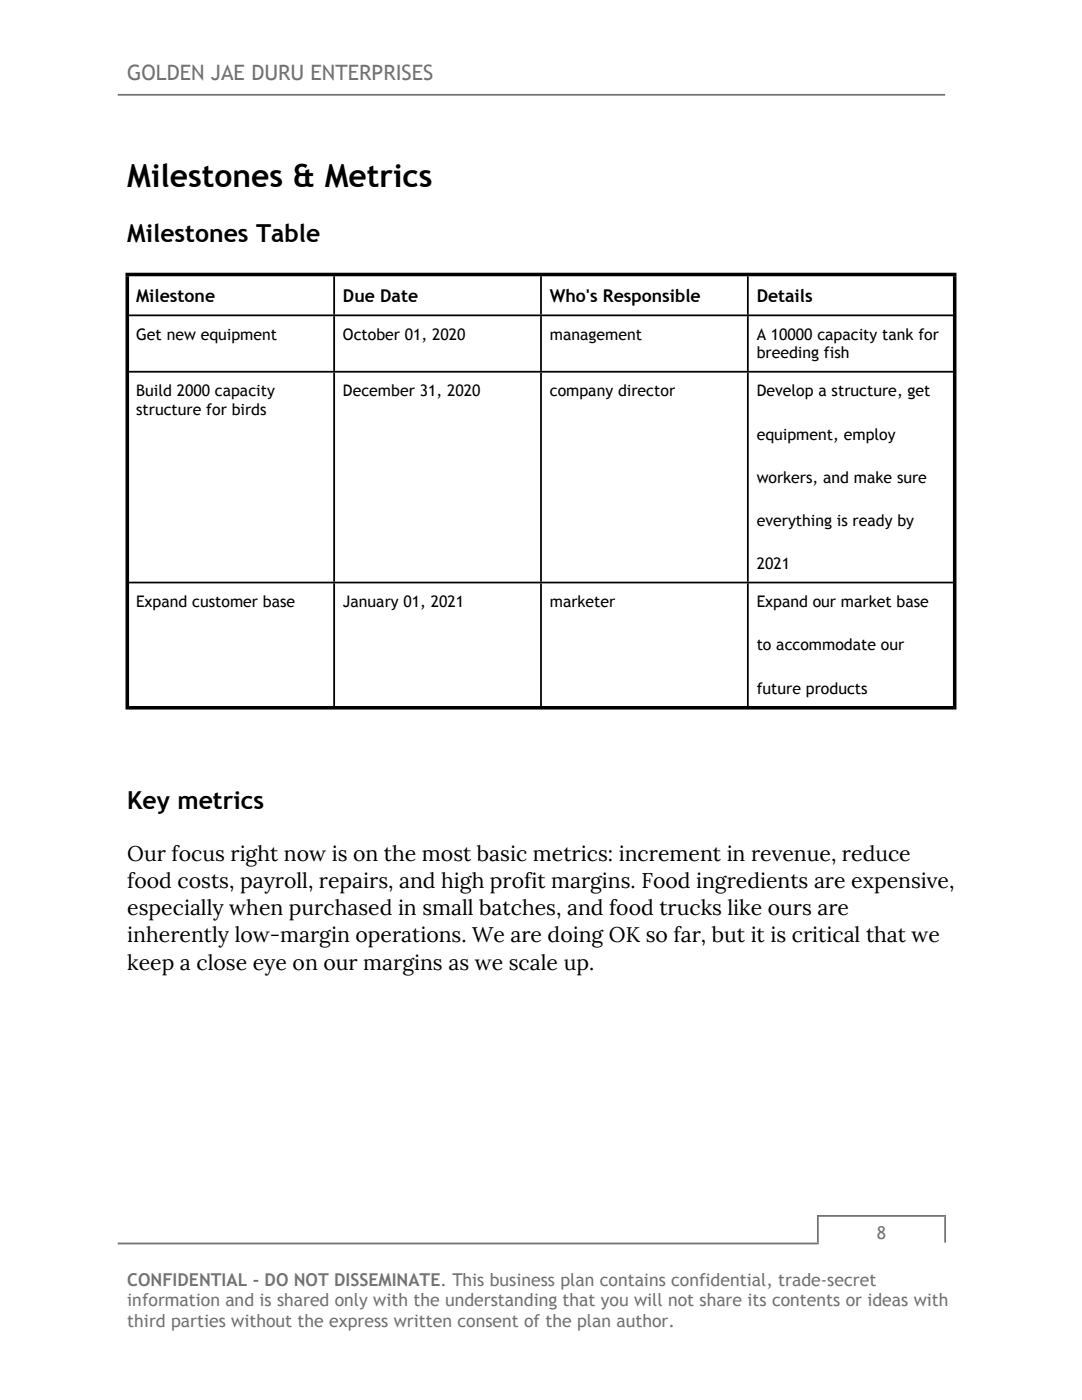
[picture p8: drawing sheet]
<svg xmlns="http://www.w3.org/2000/svg" width="216mm" height="279mm" viewBox="0 0 216 279" stroke-linecap="round" stroke-linejoin="round" font-family="sans-serif">
<defs><g id="words">
<text font-size="6.3" x="25.4" y="37.4">Milestones &amp; Metrics</text>
<g font-size="4.9">
<text x="25.4" y="48.4">Milestones Table</text>
<text x="25.4" y="161.5">Key metrics</text>
</g>
<text font-size="4.2" fill="#727272" x="25.4" y="16">GOLDEN JAE DURU ENTERPRISES</text>
<g font-size="4.2">
<text x="25.4" y="171.8">Our focus right now is on the most basic metrics: increment in revenue, reduce</text>
<text x="25.4" y="177.3">food costs, payroll, repairs, and high profit margins. Food ingredients are expensive,</text>
<text x="25.4" y="182.7">especially when purchased in small batches, and food trucks like ours are</text>
<text x="25.4" y="188.1">inherently low-margin operations. We are doing OK so far, but it is critical that we</text>
<text x="25.4" y="193.5">keep a close eye on our margins as we scale up.</text>
</g>
<g font-size="3.5">
<text x="27.2" y="60.2">Milestone</text>
<text x="68.4" y="60.2">Due Date</text>
<text x="109.7" y="60.2">Who's Responsible</text>
<text x="151" y="60.2">Details</text>
</g>
<g font-size="3.5" fill="#727272">
<text x="175" y="247.2">8</text>
<text x="25.4" y="256.6">CONFIDENTIAL - DO NOT DISSEMINATE. This business plan contains confidential, trade-secret</text>
<text x="25.4" y="260.7">information and is shared only with the understanding that you will not share its contents or ideas with</text>
<text x="25.4" y="264.8">third parties without the express written consent of the plan author.</text>
</g>
<g font-size="3.2">
<text x="27.2" y="67.9">Get new equipment</text>
<text x="68.4" y="67.9">October 01, 2020</text>
<text x="109.7" y="67.9">management</text>
<text x="151" y="67.9">A 10000 capacity tank for</text>
<text x="151" y="71.5">breeding fish</text>
<text x="27.2" y="79.1">Build 2000 capacity</text>
<text x="27.2" y="82.8">structure for birds</text>
<text x="68.4" y="79.1">December 31, 2020</text>
<text x="109.7" y="79.1">company director</text>
<text x="151" y="79.1">Develop a structure, get</text>
<text x="151" y="87.7">equipment, employ</text>
<text x="151" y="96.4">workers, and make sure</text>
<text x="151" y="105">everything is ready by</text>
<text x="151" y="113.6">2021</text>
<text x="27.2" y="121.2">Expand customer base</text>
<text x="68.4" y="121.2">January 01, 2021</text>
<text x="109.7" y="121.2">marketer</text>
<text x="151" y="121.2">Expand our market base</text>
<text x="151" y="129.8">to accommodate our</text>
<text x="151" y="138.4">future products</text>
</g>
</g></defs>
<path d="M23.5 18.9h165.1M23.5 248.2h139.9M163 242.7h25.8M163.2 242.5v5.5M188.6 242.8v5.2" fill="none" stroke="#727272" stroke-width=".35"/>
<path d="M25 54.8h165.9M25.4 55.1v85.8M190.5 55.1v85.8M25 141.3h165.9" fill="none" stroke="#000" stroke-width=".71" stroke-linecap="butt"/>
<g fill="none" stroke="#000" stroke-width=".35">
<path d="M66.7 55.1v7.7M107.9 55.1v7.7M149.2 55.1v7.7M25.8 62.9h164.3M25.8 74.2h164.3M66.7 63.1v10.9M66.7 74.4v41.7M107.9 63.1v10.9M107.9 74.4v41.7M149.2 63.1v10.9M149.2 74.4v41.7M25.8 116.3h164.3"/>
<path d="M66.7 116.4v24.5M107.9 116.4v24.5M149.2 116.4v24.5"/>
</g>
<use href="#words"/>
</svg>
